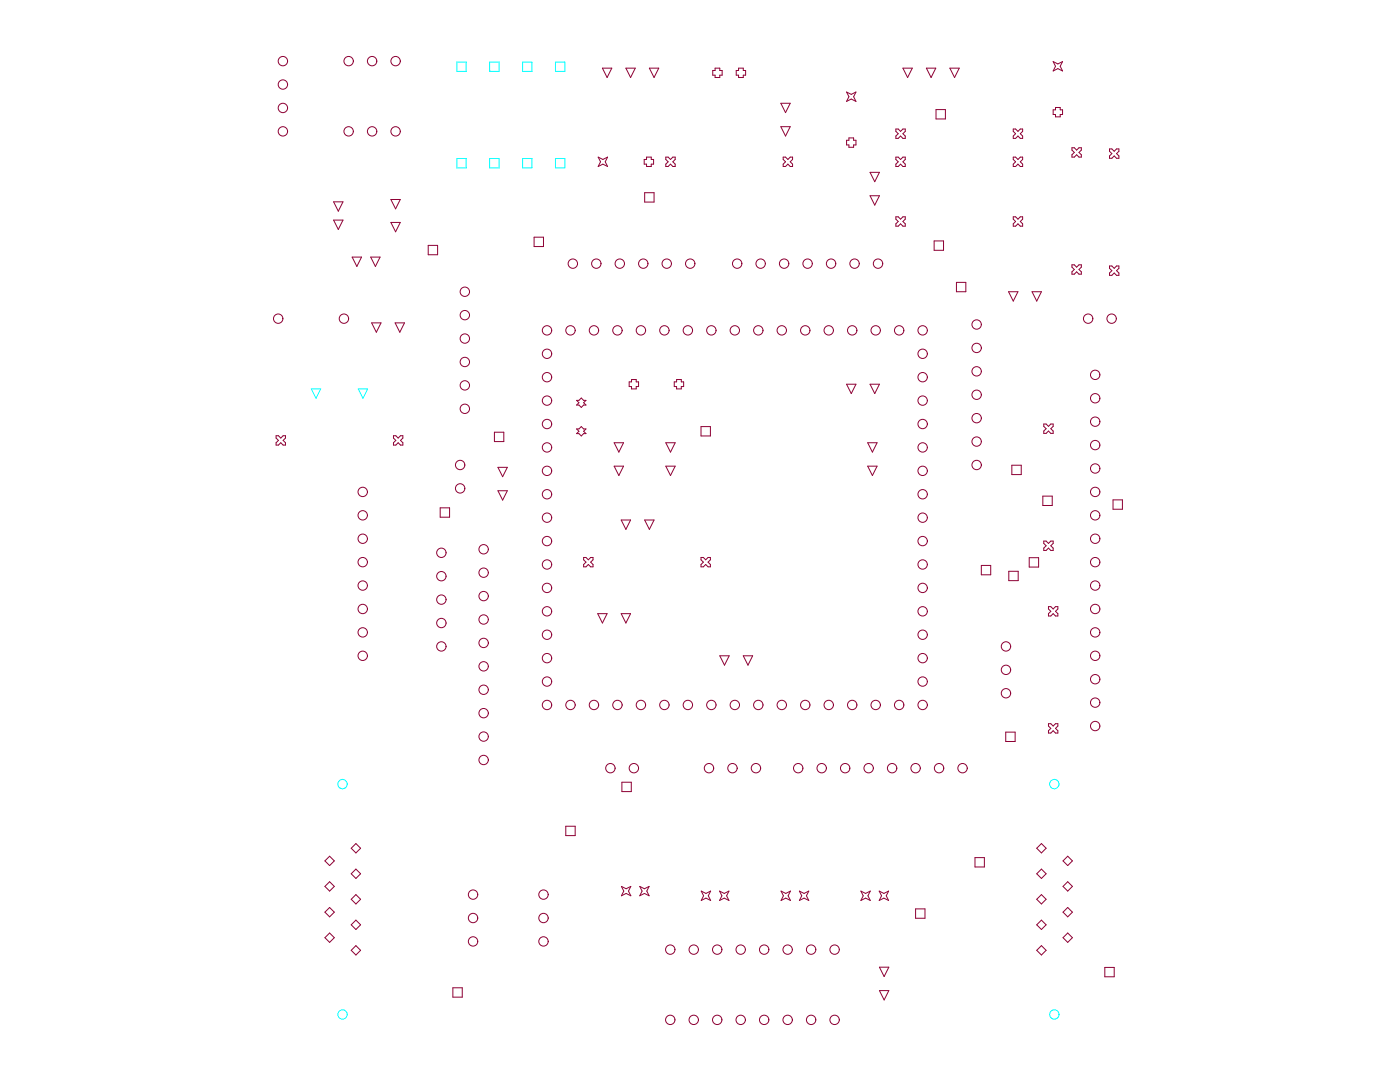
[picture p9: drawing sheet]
<svg xmlns="http://www.w3.org/2000/svg" width="271mm" height="208mm" viewBox="0 0 271 208" stroke-linecap="round" stroke-linejoin="round" font-family="sans-serif">
<g fill="none" stroke="#8d0034" stroke-width=".19">
<path d="M116.6 13.2h1.8l-.9 1.8zM121.1 13.2h1.8l-.9 1.8zM125.7 13.2h1.8l-.9 1.8zM137.9 13.6h.5v-.4h.9v.4h.5v.9h-.5v.5h-.9v-.5h-.5zM142.5 13.6h.4v-.4h.9v.4h.5v.9h-.5v.5h-.9v-.5h-.4zM151.1 20h1.8l-.9 1.8zM163.8 17.8l.9 .5 .9-.5-.4 .9 .4 .9-.9-.4-.9 .4 .5-.9zM174.7 13.2h1.9l-1 1.8zM179.3 13.2h1.8l-.9 1.8zM183.8 13.2h1.8l-.9 1.8zM203.8 11.9l.9 .5 .9-.5-.4 .9 .4 .9-.9-.4-.9 .4 .5-.9zM64.6 39h1.8l-.9 1.9z"/>
<path d="M75.6 38.6h1.9l-.9 1.8zM115.8 30.4l.9 .4 .9-.4-.5 .9 .5 .9-.9-.4-.9 .4 .4-.9zM124.7 30.8h.4v-.4h.9v.4h.5v1h-.5v.4h-.9v-.4h-.4zM124.8 37.3h1.8v1.8h-1.8zM128.8 30.4h.5l.5 .4 .4-.4h.5v.4l-.5 .5 .5 .5v.4h-.5l-.4-.4-.5 .4h-.5v-.4l.5-.5-.5-.5zM151.1 24.5h1.8l-.9 1.8zM151.6 30.4h.4l.5 .4 .4-.4h.5v.4l-.5 .5 .5 .5v.4h-.5l-.4-.4-.5 .4h-.4v-.4l.4-.5-.4-.5zM163.8 27.1h.5v-.4h.9v.4h.4v.9h-.4v.5h-.9v-.5h-.5zM168.4 37.9h1.8l-.9 1.8zM168.4 33.3h1.8l-.9 1.8zM173.4 30.4h.4l.5 .4 .4-.4h.5v.4l-.5 .5 .5 .5v.4h-.5l-.4-.4-.5 .4h-.4v-.4l.4-.5-.4-.5zM173.4 25h.4l.5 .4 .4-.4h.5v.4l-.5 .5 .5 .4v.5h-.5l-.4-.5-.5 .5h-.4v-.5l.4-.4-.4-.5z"/>
<path d="M181.1 21.2h1.9v1.8h-1.9zM196.1 30.4h.4l.5 .4 .5-.4h.4v.4l-.4 .5 .4 .5v.4h-.4l-.5-.4-.5 .4h-.4v-.4l.4-.5-.4-.5zM196.1 25h.4l.5 .4 .5-.4h.4v.4l-.4 .5 .4 .4v.5h-.4l-.5-.5-.5 .5h-.4v-.5l.4-.4-.4-.5zM203.8 21.2h.5v-.4h.9v.4h.4v1h-.4v.4h-.9v-.4h-.5zM207.4 28.6h.5l.5 .4 .4-.4h.5v.4l-.5 .5 .5 .4v.5h-.5l-.4-.5-.5 .5h-.5v-.5l.5-.4-.5-.5zM214.7 28.8h.5l.4 .5 .5-.5h.4v.5l-.4 .4 .4 .5v.4h-.4l-.5-.4-.4 .4h-.5v-.4l.5-.5-.5-.4zM64.6 42.6h1.8l-.9 1.8zM68.1 49.7h1.9l-.9 1.8zM71.7 49.7h1.9l-1 1.8zM75.6 43h1.9l-.9 1.8zM82.9 47.5h1.8v1.8h-1.8zM103.4 45.9h1.8v1.8h-1.8z"/>
<path d="M173.4 41.9h.4l.5 .5 .4-.5h.5v.5l-.5 .4 .5 .5v.5h-.5l-.4-.5-.5 .5h-.4v-.5l.4-.5-.4-.4zM180.8 46.6h1.8v1.8h-1.8zM185.1 54.6h1.8v1.8h-1.8zM195.2 56.4h1.8l-.9 1.8zM196.1 41.9h.4l.5 .5 .5-.5h.4v.5l-.4 .4 .4 .5v.5h-.4l-.5-.5-.5 .5h-.4v-.5l.4-.5-.4-.4zM199.7 56.4h1.8l-.9 1.8zM207.4 51.2h.5l.5 .5 .4-.5h.5v.5l-.5 .4 .5 .5v.4h-.5l-.4-.4-.5 .4h-.5v-.4l.5-.5-.5-.4zM214.7 51.5h.5l.4 .4 .5-.4h.4v.4l-.4 .5 .4 .4v.5h-.4l-.5-.5-.4 .5h-.5v-.5l.5-.4-.5-.5zM71.9 62.5h1.8l-.9 1.8zM76.5 62.5h1.8l-.9 1.8zM111.6 77.4h.4l.5-.4 .4 .4h.5l-.5 .5 .5 .5h-.5l-.4 .4-.5-.4h-.4l.4-.5zM121.8 73.9h.4v-.5h.9v.5h.5v.9h-.5v.4h-.9v-.4h-.4z"/>
<path d="M130.5 73.9h.4v-.5h.9v.5h.5v.9h-.5v.4h-.9v-.4h-.4zM163.8 74.3h1.8l-.9 1.8zM168.4 74.3h1.8l-.9 1.8zM53.4 84.3h.5l.4 .4 .5-.4h.4v.4l-.4 .5 .4 .4v.5h-.4l-.5-.5-.4 .5h-.5v-.5l.5-.4-.5-.5zM76.1 84.3h.5l.5 .4 .4-.4h.5v.4l-.5 .5 .5 .4v.5h-.5l-.4-.5-.5 .5h-.5v-.5l.5-.4-.5-.5zM85.2 98.2h1.8v1.8h-1.8zM95.7 83.6h1.8v1.8h-1.8zM96.4 94.9h1.8l-.9 1.8zM96.4 90.4h1.8l-.9 1.8zM111.6 83h.4l.5-.5 .4 .5h.5l-.5 .4 .5 .5h-.5l-.4 .4-.5-.4h-.4l.4-.5zM118.9 85.6h1.8l-.9 1.9zM118.9 90.2h1.8l-.9 1.8z"/>
<path d="M128.8 85.6h1.9l-.9 1.9zM128.8 90.2h1.9l-.9 1.8zM135.7 82.5h1.8v1.8h-1.8zM167.9 85.6h1.8l-.9 1.9zM167.9 90.2h1.8l-.9 1.8zM195.8 90h1.8v1.8h-1.8zM201.8 96h1.8v1.8h-1.8zM202 82h.4l.5 .5 .5-.5h.4v.5l-.4 .4 .4 .5v.4h-.4l-.5-.4-.5 .4h-.4v-.4l.4-.5-.4-.4zM215.4 96.7h1.8v1.8h-1.8zM112.9 107.8h.5l.5 .5 .4-.5h.5v.5l-.5 .4 .5 .5v.4h-.5l-.4-.4-.5 .4h-.5v-.4l.5-.5-.5-.4zM115.7 118.7h1.8l-.9 1.8zM120.2 118.7h1.8l-.9 1.8z"/>
<path d="M120.2 100.6h1.8l-.9 1.8zM124.8 100.6h1.8l-.9 1.8zM135.7 107.8h.4l.5 .5 .4-.5h.5v.5l-.5 .4 .5 .5v.4h-.5l-.4-.4-.5 .4h-.4v-.4l.4-.5-.4-.4zM189.9 109.4h1.8v1.8h-1.8zM195.2 110.5h1.8v1.8h-1.8zM199.2 107.9h1.8v1.8h-1.8zM202 104.7h.4l.5 .4 .5-.4h.4v.4l-.4 .5 .4 .4v.5h-.4l-.5-.5-.5 .5h-.4v-.5l.4-.4-.4-.5zM202.9 117.3h.5l.4 .5 .5-.5h.4v.5l-.4 .5 .4 .4v.5h-.4l-.5-.5-.4 .5h-.5v-.5l.5-.4-.5-.5zM139.3 126.9h1.8l-.9 1.8zM143.8 126.9h1.9l-1 1.8zM202.9 140h.5l.4 .4 .5-.4h.4v.4l-.4 .5 .4 .4v.5h-.4l-.5-.5-.4 .5h-.5v-.5l.5-.4-.5-.5zM109.5 159.8h1.8v1.8h-1.8z"/>
<path d="M120.4 151.3h1.8v1.8h-1.8zM194.6 141.6h1.9v1.8h-1.9zM62.9 166.5l.9-.9 .9 .9-.9 .9zM62.9 171.5l.9-.9 .9 .9-.9 .9zM62.9 176.4l.9-.9 .9 .9-.9 1zM68 164.1l.9-.9 .9 .9-.9 .9zM68 169l.9-.9 .9 .9-.9 .9zM68 174l.9-.9 .9 .9-.9 .9zM68 178.9l.9-.9 .9 .9-.9 .9zM120.3 171.5l.9 .4 .9-.4-.5 .9 .5 .9-.9-.5-.9 .5 .4-.9zM123.8 171.5l.9 .4 .9-.4-.4 .9 .4 .9-.9-.5-.9 .5 .5-.9zM135.7 172.4l.9 .4 .9-.4-.4 .9 .4 .9-.9-.5-.9 .5 .5-.9z"/>
<path d="M139.3 172.4l.9 .4 .9-.4-.5 .9 .5 .9-.9-.5-.9 .5 .4-.9zM151.2 172.4l.9 .4 .9-.4-.5 .9 .5 .9-.9-.5-.9 .5 .4-.9zM154.7 172.4l.9 .4 .9-.4-.4 .9 .4 .9-.9-.5-.9 .5 .5-.9zM166.6 172.4l.9 .4 .9-.4-.4 .9 .4 .9-.9-.5-.9 .5 .5-.9zM170.1 172.4l1 .4 .9-.4-.5 .9 .5 .9-.9-.5-1 .5 .5-.9zM177.2 175.8h1.8v1.8h-1.8zM188.7 165.9h1.8v1.8h-1.8zM200.6 164.1l.9-.9 .9 .9-.9 .9zM200.6 169l.9-.9 .9 .9-.9 .9zM200.6 174l.9-.9 .9 .9-.9 .9zM200.6 178.9l.9-.9 .9 .9-.9 .9zM205.7 176.4l.9-.9 .9 .9-.9 1z"/>
<path d="M205.7 171.5l.9-.9 .9 .9-.9 .9zM205.7 166.5l.9-.9 .9 .9-.9 .9zM62.9 181.4l.9-.9 .9 .9-.9 .9zM68 183.8l.9-.9 .9 .9-.9 .9zM87.6 191.1h1.9v1.8h-1.9zM170.2 187.1h1.8l-.9 1.8zM170.2 191.6h1.8l-.9 1.8zM200.6 183.8l.9-.9 .9 .9-.9 .9zM205.7 181.4l.9-.9 .9 .9-.9 .9zM213.8 187.1h1.8v1.8h-1.8z"/>
<circle cx="54.7" cy="11.8" r=".91"/>
<circle cx="54.7" cy="16.4" r=".91"/>
<circle cx="67.5" cy="11.8" r=".91"/>
<circle cx="72" cy="11.8" r=".91"/>
<circle cx="76.6" cy="11.8" r=".91"/>
<circle cx="54.7" cy="20.9" r=".91"/>
<circle cx="54.7" cy="25.4" r=".91"/>
<circle cx="67.5" cy="25.4" r=".91"/>
<circle cx="72" cy="25.4" r=".91"/>
<circle cx="76.6" cy="25.4" r=".91"/>
<circle cx="90" cy="56.4" r=".91"/>
<circle cx="110.9" cy="51" r=".91"/>
<circle cx="115.4" cy="51" r=".91"/>
<circle cx="119.9" cy="51" r=".91"/>
<circle cx="124.5" cy="51" r=".91"/>
<circle cx="129" cy="51" r=".91"/>
<circle cx="133.6" cy="51" r=".91"/>
<circle cx="142.7" cy="51" r=".91"/>
<circle cx="147.2" cy="51" r=".91"/>
<circle cx="151.7" cy="51" r=".91"/>
<circle cx="156.3" cy="51" r=".91"/>
<circle cx="160.8" cy="51" r=".91"/>
<circle cx="165.4" cy="51" r=".91"/>
<circle cx="169.9" cy="51" r=".91"/>
<circle cx="53.8" cy="61.6" r=".91"/>
<circle cx="66.6" cy="61.6" r=".91"/>
<circle cx="90" cy="74.5" r=".91"/>
<circle cx="90" cy="79.1" r=".91"/>
<circle cx="90" cy="65.5" r=".91"/>
<circle cx="90" cy="61" r=".91"/>
<circle cx="90" cy="70" r=".91"/>
<circle cx="105.9" cy="68.4" r=".91"/>
<circle cx="105.9" cy="73" r=".91"/>
<circle cx="105.9" cy="77.5" r=".91"/>
<circle cx="105.9" cy="63.9" r=".91"/>
<circle cx="110.4" cy="63.9" r=".91"/>
<circle cx="114.9" cy="63.9" r=".91"/>
<circle cx="119.5" cy="63.9" r=".91"/>
<circle cx="124" cy="63.9" r=".91"/>
<circle cx="128.6" cy="63.9" r=".91"/>
<circle cx="133.1" cy="63.9" r=".91"/>
<circle cx="137.7" cy="63.9" r=".91"/>
<circle cx="142.2" cy="63.9" r=".91"/>
<circle cx="146.7" cy="63.9" r=".91"/>
<circle cx="151.3" cy="63.9" r=".91"/>
<circle cx="155.8" cy="63.9" r=".91"/>
<circle cx="160.4" cy="63.9" r=".91"/>
<circle cx="164.9" cy="63.9" r=".91"/>
<circle cx="169.5" cy="63.9" r=".91"/>
<circle cx="174" cy="63.9" r=".91"/>
<circle cx="178.6" cy="68.4" r=".91"/>
<circle cx="178.6" cy="73" r=".91"/>
<circle cx="178.6" cy="77.5" r=".91"/>
<circle cx="178.6" cy="63.9" r=".91"/>
<circle cx="189" cy="62.8" r=".91"/>
<circle cx="189" cy="67.3" r=".91"/>
<circle cx="189" cy="71.8" r=".91"/>
<circle cx="189" cy="76.4" r=".91"/>
<circle cx="210.6" cy="61.6" r=".91"/>
<circle cx="211.9" cy="72.5" r=".91"/>
<circle cx="211.9" cy="77" r=".91"/>
<circle cx="215.1" cy="61.6" r=".91"/>
<circle cx="70.2" cy="99.7" r=".91"/>
<circle cx="70.2" cy="95.2" r=".91"/>
<circle cx="89" cy="89.9" r=".91"/>
<circle cx="89" cy="94.5" r=".91"/>
<circle cx="105.9" cy="95.6" r=".91"/>
<circle cx="105.9" cy="86.5" r=".91"/>
<circle cx="105.9" cy="82" r=".91"/>
<circle cx="105.9" cy="91.1" r=".91"/>
<circle cx="178.6" cy="95.6" r=".91"/>
<circle cx="178.6" cy="86.5" r=".91"/>
<circle cx="178.6" cy="82" r=".91"/>
<circle cx="178.6" cy="91.1" r=".91"/>
<circle cx="189" cy="89.9" r=".91"/>
<circle cx="189" cy="80.9" r=".91"/>
<circle cx="189" cy="85.4" r=".91"/>
<circle cx="211.9" cy="99.7" r=".91"/>
<circle cx="211.9" cy="81.6" r=".91"/>
<circle cx="211.9" cy="86.1" r=".91"/>
<circle cx="211.9" cy="90.6" r=".91"/>
<circle cx="211.9" cy="95.2" r=".91"/>
<circle cx="70.2" cy="104.2" r=".91"/>
<circle cx="70.2" cy="117.8" r=".91"/>
<circle cx="70.2" cy="113.3" r=".91"/>
<circle cx="70.2" cy="108.7" r=".91"/>
<circle cx="85.4" cy="111.5" r=".91"/>
<circle cx="85.4" cy="106.9" r=".91"/>
<circle cx="85.4" cy="116" r=".91"/>
<circle cx="93.6" cy="106.3" r=".91"/>
<circle cx="93.6" cy="119.8" r=".91"/>
<circle cx="93.6" cy="115.3" r=".91"/>
<circle cx="93.6" cy="110.8" r=".91"/>
<circle cx="105.9" cy="100.1" r=".91"/>
<circle cx="105.9" cy="104.7" r=".91"/>
<circle cx="105.9" cy="109.2" r=".91"/>
<circle cx="105.9" cy="113.7" r=".91"/>
<circle cx="105.9" cy="118.3" r=".91"/>
<circle cx="178.6" cy="104.7" r=".91"/>
<circle cx="178.6" cy="100.1" r=".91"/>
<circle cx="178.6" cy="109.2" r=".91"/>
<circle cx="178.6" cy="113.7" r=".91"/>
<circle cx="178.6" cy="118.3" r=".91"/>
<circle cx="211.9" cy="104.2" r=".91"/>
<circle cx="211.9" cy="117.8" r=".91"/>
<circle cx="211.9" cy="113.3" r=".91"/>
<circle cx="211.9" cy="108.7" r=".91"/>
<circle cx="70.2" cy="126.9" r=".91"/>
<circle cx="70.2" cy="122.3" r=".91"/>
<circle cx="85.4" cy="125" r=".91"/>
<circle cx="85.4" cy="120.5" r=".91"/>
<circle cx="93.6" cy="124.4" r=".91"/>
<circle cx="93.6" cy="133.4" r=".91"/>
<circle cx="93.6" cy="128.9" r=".91"/>
<circle cx="93.6" cy="138" r=".91"/>
<circle cx="105.9" cy="122.8" r=".91"/>
<circle cx="105.9" cy="127.3" r=".91"/>
<circle cx="105.9" cy="131.8" r=".91"/>
<circle cx="105.9" cy="136.4" r=".91"/>
<circle cx="110.4" cy="136.4" r=".91"/>
<circle cx="114.9" cy="136.4" r=".91"/>
<circle cx="119.5" cy="136.4" r=".91"/>
<circle cx="124" cy="136.4" r=".91"/>
<circle cx="128.6" cy="136.4" r=".91"/>
<circle cx="133.1" cy="136.4" r=".91"/>
<circle cx="137.7" cy="136.4" r=".91"/>
<circle cx="142.2" cy="136.4" r=".91"/>
<circle cx="146.7" cy="136.4" r=".91"/>
<circle cx="151.3" cy="136.4" r=".91"/>
<circle cx="155.8" cy="136.4" r=".91"/>
<circle cx="160.4" cy="136.4" r=".91"/>
<circle cx="164.9" cy="136.4" r=".91"/>
<circle cx="169.5" cy="136.4" r=".91"/>
<circle cx="174" cy="136.4" r=".91"/>
<circle cx="178.6" cy="122.8" r=".91"/>
<circle cx="178.6" cy="127.3" r=".91"/>
<circle cx="178.6" cy="131.8" r=".91"/>
<circle cx="178.6" cy="136.4" r=".91"/>
<circle cx="194.7" cy="134.1" r=".91"/>
<circle cx="194.7" cy="125" r=".91"/>
<circle cx="194.7" cy="129.6" r=".91"/>
<circle cx="211.9" cy="126.9" r=".91"/>
<circle cx="211.9" cy="131.4" r=".91"/>
<circle cx="211.9" cy="135.9" r=".91"/>
<circle cx="211.9" cy="122.3" r=".91"/>
<circle cx="93.6" cy="147" r=".91"/>
<circle cx="93.6" cy="142.5" r=".91"/>
<circle cx="118.1" cy="148.6" r=".91"/>
<circle cx="122.7" cy="148.6" r=".91"/>
<circle cx="137.2" cy="148.6" r=".91"/>
<circle cx="141.8" cy="148.6" r=".91"/>
<circle cx="146.3" cy="148.6" r=".91"/>
<circle cx="154.5" cy="148.6" r=".91"/>
<circle cx="159" cy="148.6" r=".91"/>
<circle cx="163.6" cy="148.6" r=".91"/>
<circle cx="168.1" cy="148.6" r=".91"/>
<circle cx="172.6" cy="148.6" r=".91"/>
<circle cx="177.2" cy="148.6" r=".91"/>
<circle cx="181.7" cy="148.6" r=".91"/>
<circle cx="186.3" cy="148.6" r=".91"/>
<circle cx="211.9" cy="140.4" r=".91"/>
<circle cx="91.5" cy="173.1" r=".91"/>
<circle cx="91.5" cy="177.6" r=".91"/>
<circle cx="105.2" cy="173.1" r=".91"/>
<circle cx="105.2" cy="177.6" r=".91"/>
<circle cx="91.5" cy="182.1" r=".91"/>
<circle cx="105.2" cy="182.1" r=".91"/>
<circle cx="129.7" cy="183.7" r=".91"/>
<circle cx="129.7" cy="197.3" r=".91"/>
<circle cx="134.3" cy="183.7" r=".91"/>
<circle cx="134.3" cy="197.3" r=".91"/>
<circle cx="138.8" cy="183.7" r=".91"/>
<circle cx="138.8" cy="197.3" r=".91"/>
<circle cx="143.3" cy="183.7" r=".91"/>
<circle cx="143.3" cy="197.3" r=".91"/>
<circle cx="147.9" cy="183.7" r=".91"/>
<circle cx="147.9" cy="197.3" r=".91"/>
<circle cx="152.4" cy="183.7" r=".91"/>
<circle cx="152.4" cy="197.3" r=".91"/>
<circle cx="157" cy="183.7" r=".91"/>
<circle cx="157" cy="197.3" r=".91"/>
<circle cx="161.5" cy="183.7" r=".91"/>
<circle cx="161.5" cy="197.3" r=".91"/>
</g>
<g fill="none" stroke="#0ff" stroke-width=".19">
<path d="M88.4 12h1.8v1.8h-1.8zM94.8 12h1.8v1.8h-1.8zM101.1 12h1.9v1.8h-1.9zM107.5 12h1.8v1.8h-1.8zM88.4 30.7h1.8v1.8h-1.8zM94.8 30.7h1.8v1.8h-1.8zM101.1 30.7h1.9v1.8h-1.9zM107.5 30.7h1.8v1.8h-1.8zM60.2 75.2h1.9l-.9 1.8zM69.3 75.2h1.8l-.9 1.8z"/>
<circle cx="66.3" cy="151.7" r=".91"/>
<circle cx="204" cy="151.7" r=".91"/>
<circle cx="66.3" cy="196.2" r=".91"/>
<circle cx="204" cy="196.2" r=".91"/>
</g>
</svg>
